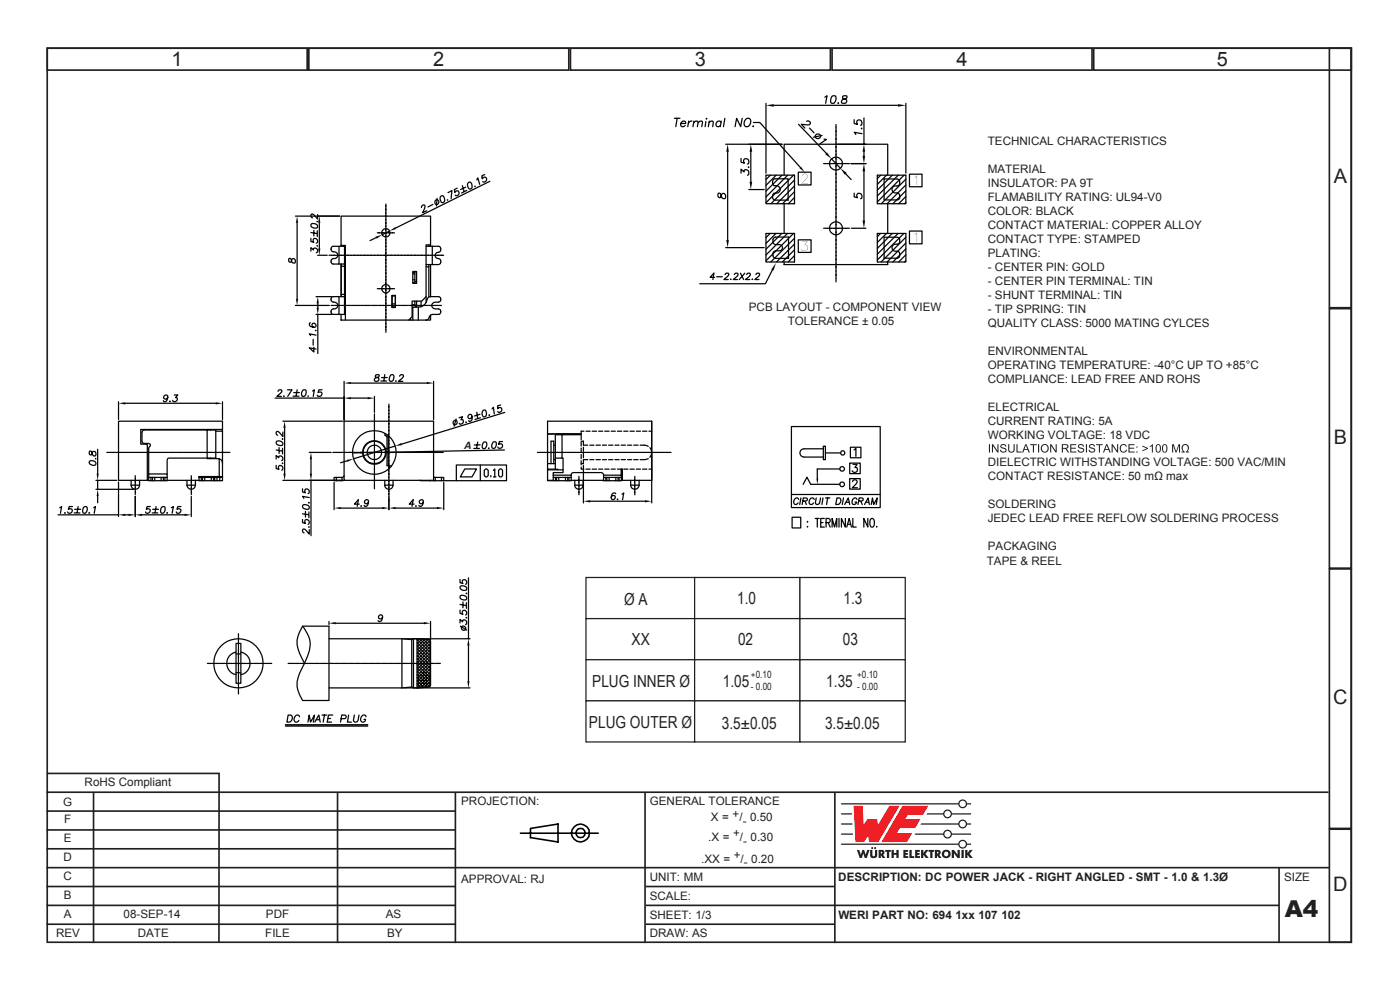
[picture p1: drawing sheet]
<svg xmlns="http://www.w3.org/2000/svg" width="297mm" height="210mm" viewBox="0 0 297 210" stroke-linecap="round" stroke-linejoin="round" font-family="sans-serif">
<defs><g id="words">
<text font-size="4.9" fill="#231f20" x="272.6" y="194.5">A4</text>
<g font-size="4.2" fill="#231f20">
<text x="36.4" y="14">1</text>
<text x="91.9" y="14">2</text>
<text x="147.4" y="14">3</text>
<text x="202.9" y="14">4</text>
<text x="258.2" y="14">5</text>
<text x="282.9" y="38.8">A</text>
<text x="282.9" y="94.1">B</text>
<text x="282.8" y="149.3">C</text>
<text x="282.8" y="189">D</text>
</g>
<g font-size="3.5" fill="#231f20">
<text x="132.4" y="128.4">Ø A</text>
<text x="156.4" y="128.2">1.0</text>
<text x="179" y="128.2">1.3</text>
<text x="134" y="136.9">XX</text>
<text x="156.6" y="136.9">02</text>
<text x="178.8" y="136.9">03</text>
<text x="125.7" y="145.6">PLUG INNER Ø</text>
<text x="153.3" y="145.7">1.05</text>
<text x="175.3" y="145.7">1.35</text>
<text x="124.9" y="154.5">PLUG OUTER Ø</text>
<text x="153.2" y="154.7">3.5±0.05</text>
<text x="175" y="154.7">3.5±0.05</text>
</g>
<g font-size="2.5" fill="#231f20">
<text x="209.6" y="30.8">TECHNICAL CHARACTERISTICS</text>
<text x="209.6" y="36.7">MATERIAL</text>
<text x="209.6" y="39.7">INSULATOR: PA 9T</text>
<text x="209.6" y="42.6">FLAMABILITY RATING: UL94-V0</text>
<text x="209.6" y="45.6">COLOR: BLACK</text>
<text x="209.6" y="48.6">CONTACT MATERIAL: COPPER ALLOY</text>
<text x="209.6" y="51.5">CONTACT TYPE: STAMPED</text>
<text x="209.6" y="54.5">PLATING:</text>
<text x="209.6" y="57.5">- CENTER PIN: GOLD</text>
<text x="158.9" y="66">PCB LAYOUT - COMPONENT VIEW</text>
<text x="209.6" y="60.4">- CENTER PIN TERMINAL: TIN</text>
<text x="209.6" y="63.4">- SHUNT TERMINAL: TIN</text>
<text x="167.1" y="68.9">TOLERANCE ± 0.05</text>
<text x="209.6" y="66.4">- TIP SPRING: TIN</text>
<text x="209.6" y="69.3">QUALITY CLASS: 5000 MATING CYLCES</text>
<text x="209.6" y="75.2">ENVIRONMENTAL</text>
<text x="209.6" y="78.2">OPERATING TEMPERATURE: -40°C UP TO +85°C</text>
<text x="209.6" y="81.2">COMPLIANCE: LEAD FREE AND ROHS</text>
<text x="209.6" y="87.1">ELECTRICAL</text>
<text x="98.5" y="95.3">A</text>
<text x="209.6" y="90.1">CURRENT RATING: 5A</text>
<text x="209.6" y="93">WORKING VOLTAGE: 18 VDC</text>
<text x="209.6" y="99">DIELECTRIC WITHSTANDING VOLTAGE: 500 VAC/MIN</text>
<text x="209.6" y="101.9">CONTACT RESISTANCE: 50 mΩ max</text>
<text x="209.5" y="107.8">SOLDERING</text>
<text x="209.5" y="110.8">JEDEC LEAD FREE REFLOW SOLDERING PROCESS</text>
<text x="209.3" y="119.9">TAPE &amp; REEL</text>
<text x="209.6" y="116.7">PACKAGING</text>
<text x="17.9" y="166.8">RoHS Compliant</text>
<text x="13.4" y="171">G</text>
<text x="97.8" y="170.8">PROJECTION:</text>
<text x="137.8" y="170.8">GENERAL TOLERANCE</text>
<text x="155.4" y="173.4">+</text>
<text x="13.5" y="178.7">E</text>
<text x="13.6" y="174.6">F</text>
<text x="150.2" y="178.4">.X =</text>
<text x="150.8" y="174.2">X =</text>
<text x="155.5" y="177.6">+</text>
<text x="156.9" y="174.2">/ 0.50</text>
<text x="157" y="178.4">/ 0.30</text>
<text x="157.6" y="175">-</text>
<text x="157.7" y="179.2">-</text>
<text x="13.5" y="182.7">D</text>
<text x="148.7" y="183">.XX =</text>
<text x="155.7" y="182.2">+</text>
<text x="157.1" y="183">/ 0.20</text>
<text x="157.8" y="183.8">-</text>
<text x="13.5" y="186.7">C</text>
<text x="13.5" y="190.8">B</text>
<text x="97.8" y="187.3">APPROVAL: RJ</text>
<text x="137.8" y="186.8">UNIT: MM</text>
<text x="137.8" y="190.9">SCALE:</text>
<text x="177.8" y="186.8">DESCRIPTION: DC POWER JACK - RIGHT ANGLED - SMT - 1.0 &amp; 1.3Ø</text>
<text x="272.4" y="186.8">SIZE</text>
<text x="13.5" y="194.8">A</text>
<text x="26.2" y="194.8">08-SEP-14</text>
<text x="56.4" y="194.8">PDF</text>
<text x="81.8" y="194.8">AS</text>
<text x="137.8" y="194.8">SHEET: 1/3</text>
<text x="177.8" y="194.8">WERI PART NO: 694</text>
<text x="202.7" y="194.8">1xx 107</text>
<text x="212.4" y="194.8">102</text>
<text x="11.9" y="198.8">REV</text>
<text x="29.2" y="198.8">DATE</text>
<text x="56.3" y="198.8">FILE</text>
<text x="82.1" y="198.8">BY</text>
<text x="137.8" y="198.8">DRAW: AS</text>
</g>
<g font-size="2.1" fill="#231f20">
<text x="159.3" y="143.9">+0.10</text>
<text x="181.8" y="143.9">+0.10</text>
<text x="159.3" y="146.4">- 0.00</text>
<text x="181.8" y="146.4">- 0.00</text>
</g>
</g></defs>
<!-- layer: Calque 1 -->
<g fill="none" stroke="#231f20" stroke-width=".35">
<path d="M10 10.2h276.7v189.7h-276.7zM10 10.2h55.2v4.7h-55.2zM65.5 10.2h55.2v4.7h-55.2zM121 10.2h55.2v4.7h-55.2zM176.5 10.2h55.2v4.7h-55.2zM232 10.2h54.7v4.7h-54.7zM282 10.2h4.7v55.1h-4.7zM282 65.5h4.7v55h-4.7zM282 120.7h4.7v55h-4.7zM9.8 168h272M9.8 172h86.7M9.8 176h86.7"/>
<path d="M9.9 164.1h36.7M19.8 168v32M46.5 164l-.1 36M71.6 168v32M96.6 168v32M136.8 168v32M177.1 168v32M282 175.9h4.7v24h-4.7zM9.8 192h86.7M9.8 196h86.7M9.8 180h86.7M9.8 184h272.2"/>
<path d="M9.8 188h86.7M137 192h134.3M137 196h40.1M137 188h40.1M271.3 184v16"/>
</g>
<g fill="none" stroke="#000" stroke-width=".34">
<path d="M110.4 176.7h16.5M112.5 175.7l5.9-.9v3.8l-5.9-.9z"/>
<circle cx="123.1" cy="176.7" r="1.88"/>
<circle cx="123.2" cy="176.7" r="1.02"/>
</g>
<g fill="#ee1d23">
<path d="M181.1 170.9h1.9l.2 4 .9-1.2h2l.2 1.3 2.4-4.1h2.1l-4.5 7.7h-1.9l-.2-1.3-.9 1.3h-1.8z"/>
<path d="M191.4 170.9h5.5l-1.1 1.9h-3.2l-.6 .9h3.3l-1.1 1.9h-3.3l-.6 1.1h3.2l-1.1 1.9h-5.4z"/>
</g>
<g fill="#231f20">
<path d="M181.8 180.3h.5l.3 1 .3-1h.4l.3 1 .4-1h.5l-.6 1.7h-.5l-.3-1-.3 1h-.4z"/>
<path d="M184.6 180.3h.5v1.2l.2 .1 .3-.1v-1.2h.5v1.1a.76 .76 0 0 1-.8 .6 .76 .76 0 0 1-.7-.6z"/>
<path d="M187.8 180.3h1.2v.4h-.4v1.3h-.5l.1-1.3h-.4z"/>
<path d="M189.1 180.3h.5v.6h.6v-.6h.5l-.1 1.7h-.4v-.7h-.6v.7h-.5z"/>
<path d="M191.6 180.3h1.1v.4h-.6v.2h.5v.4h-.5v.3h.6v.4h-1.1z"/>
<path d="M192.9 180.3h.5v1.3h.5v.4h-1z"/>
<path d="M194.1 180.3h1v.4h-.5v.2h.5v.4h-.5v.3h.6v.4h-1.1z"/>
<path d="M195.4 180.3h.5v.7l.5-.7h.6l-.7 .8 .7 .9h-.6l-.5-.7v.7h-.5z"/>
<path d="M197 180.3h1.2v.4h-.4v1.3h-.5v-1.3h-.3z"/>
<path d="M201.9 180.3h.5l.8 1-.1-1h.5v1.7h-.5l-.7-1.1v1.1h-.5z"/>
<path d="M204 180.3h.5v1.7h-.5z"/>
<path d="M204.7 180.3h.5v.7l.5-.7h.6l-.6 .8 .7 .9h-.6l-.6-.7v.7h-.5z"/>
<circle cx="185" cy="179.9" r=".22"/>
<circle cx="185.7" cy="179.9" r=".22"/>
</g>
<g fill="#231f20">
<path d="M186.9 180.7v.3h.2v-.2zM186.4 180.3h.5a.55 .55 0 0 1 .7 .3 .55 .55 0 0 1-.3 .7l.5 .7h-.5l-.4-.6v.6h-.5z" fill-rule="evenodd"/>
<path d="M198.8 180.7v.3h.2l.1-.2zM198.3 180.3h.6a.55 .55 0 0 1 .6 .3 .55 .55 0 0 1-.2 .7l.4 .7h-.5l-.4-.6v.6h-.5z" fill-rule="evenodd"/>
<path d="M200.3 181.2a.5 .5 0 0 0 1 0 .5 .5 0 0 0-1 0zM199.8 181.1a.95 .95 0 0 1 1.9 0 .95 .95 0 0 1-1.9 0z" fill-rule="evenodd"/>
</g>
<path d="M178.4 176.9h2.6M178.4 174.8h2.4M178.4 172.6h2.3" fill="none" stroke="#231f20" stroke-width=".27"/>
<g fill="#231f20">
<path d="M178.4 170.4h24.9a.94 .94 0 0 1 .9-.8 .94 .94 0 0 1 1 .8h.8v.2h-.8a.94 .94 0 0 1-1 .9 .94 .94 0 0 1-.9-.9h-24.9zM203.5 170.5a.7 .7 0 0 1 1.4 0 .7 .7 0 0 1-1.4 0z" fill-rule="evenodd"/>
<path d="M196.7 172.5h3.4a.94 .94 0 0 1 .9-.8 .94 .94 0 0 1 1 .8h4v.3h-4a.94 .94 0 0 1-1 .8 .94 .94 0 0 1-.9-.8h-3.6zM200.3 172.6a.7 .7 0 0 1 1.4 0 .7 .7 0 0 1-1.4 0z" fill-rule="evenodd"/>
<path d="M195.4 174.7h7.9a.94 .94 0 0 1 .9-.9 .94 .94 0 0 1 1 .9h.8v.2h-.8a.94 .94 0 0 1-1 .8 .94 .94 0 0 1-.9-.8h-8zM203.5 174.8a.7 .7 0 0 1 1.4 0 .7 .7 0 0 1-1.4 0z" fill-rule="evenodd"/>
<path d="M194.2 176.8h5.9a.94 .94 0 0 1 .9-.8 .94 .94 0 0 1 1 .8h4v.3h-4a.94 .94 0 0 1-1 .8 .94 .94 0 0 1-.9-.8h-6.1zM200.3 176.9a.7 .7 0 0 1 1.4 0 .7 .7 0 0 1-1.4 0z" fill-rule="evenodd"/>
<path d="M178.4 178.9h24.9a.94 .94 0 0 1 .9-.8 .94 .94 0 0 1 1 .8h.8v.3h-.8a.94 .94 0 0 1-1 .8 .94 .94 0 0 1-.9-.8h-24.9zM203.5 179.1a.7 .7 0 0 1 1.4 0 .7 .7 0 0 1-1.4 0z" fill-rule="evenodd"/>
</g>
<g fill="none" stroke="#050504" stroke-width=".26">
<path d="M158.9 30.6h7M159.3 32.2v6.4M162.5 37.2h6v6h-6zM163.4 37.2l-.9 .9M164.1 38l3.1-.1v4.6h-2.8a.76 .76 0 0 1-.5-1 .76 .76 0 0 1 .9-.5 .81 .81 0 0 0 .7-1 .81 .81 0 0 0-1.1-.6 .81 .81 0 0 1-.3-1.4zM164.7 37.2l-2.2 2.1M165.9 37.2l-3.4 3.3M166.3 37.2v-6.6h22v6.6M167.1 37.2l-4.6 4.6M168.3 37.2l-5.8 5.8M168.6 38.2l-5 5M168.6 39.4l-3.8 3.8"/>
<path d="M177.4 26.4v.5M177.4 27v.1M177.4 27.2v.5M177.4 27.8v.1M177.4 28v.5M177.4 28.7h.1M177.4 28.9v.5M177.4 29.5v.1M177.4 29.7v.5M177.4 30.3v.1M177.4 30.5v.5M177.4 31.1v.1"/>
<path d="M177.4 31.3v.5M177.4 32h.1M177.4 32.1v.6M177.4 32.8h.1M177.4 33v.5M177.4 33.6v.1M177.4 33.8v.5M177.4 34.4v.1M177.4 34.6v.5M177.4 35.2v.1M177.4 35.4v.5M177.4 36.1h.1"/>
<path d="M177.4 36.3v.5M177.4 36.9v.1M177.4 37.1v.5M177.4 37.7v.1M177.4 37.9v.5M177.4 38.5v.1M177.4 38.7v.5M177.4 39.4h.1M177.4 39.6v.5M186.1 37.2h6.1v6h-6.1zM186.8 37.2l-.7 .7M187.6 38h2.7a.76 .76 0 0 1 .6 .9 .76 .76 0 0 1-.9 .5 .78 .78 0 0 0-.8 1 .78 .78 0 0 0 1.1 .5l.3 .1a.81 .81 0 0 1-.3 1.4h-2.7z"/>
<path d="M188.1 37.2l-2 1.9M189.3 37.2l-3.2 3.1M190.6 37.2l-4.5 4.4M191.8 37.2l-5.7 5.6M192.2 38l-5.2 5.2M192.2 39.2l-4 4M158.9 40.2h3.2M162.5 49.5h6v6.1h-6zM163.4 49.5l-.9 .9M164.1 50.6l.4-.3h2.8v4.5l-3-.1a.88 .88 0 0 1 .2-1.5h.9a.66 .66 0 0 0 .6-.7 .66 .66 0 0 0-.6-.6l-1.1-.1a.99 .99 0 0 1-.2-1.2zM164.6 49.5l-2.1 2.1M165.8 49.5l-3.3 3.4"/>
<path d="M166.3 55.6v.5h22v-.5M166.3 43.2v6.3M167.1 49.5l-4.6 4.6M168.3 49.5l-5.8 5.8M168.6 40.7l-2.6 2.5M168.6 41.9l-1.4 1.3M168.6 43.1l-.1 .1M168.6 50.5l-5.1 5.1M168.6 51.8l-3.9 3.8M168.6 53l-2.6 2.6M168.6 54.2l-1.4 1.4M168.6 55.4l-.1 .2"/>
<path d="M177.4 40.2v.1M177.4 40.4v.5M177.4 41v.1M177.4 41.2v.5M177.4 41.8v.1M177.4 42v.5M177.4 42.7h.1M177.4 42.8v.6M177.4 43.5v.1M177.4 43.7v.5M177.4 44.3v.1M177.4 44.5v.5"/>
<path d="M177.4 45.1v.1M177.4 45.3v.5M177.4 45.9v.1M177.4 46.1v.5M177.4 46.8v.1M177.4 47v.5M177.4 47.6v.1M177.4 47.8v.5M177.4 48.4v.1M177.4 48.6v.5M177.4 49.2v.2M177.4 49.4v.5"/>
<path d="M177.4 50.1v.1M177.4 50.3v.5M177.4 50.9v.1M177.4 51.1v.5M177.4 51.7v.1M177.4 51.9v.5M177.4 52.5v.1M177.4 52.7v.5M177.4 53.4v.1M177.4 53.5v.6M177.4 54.2v.1M177.4 54.4v.5"/>
<path d="M177.4 55v.1M177.4 55.2v.5M177.4 55.8v.1M177.4 56v.5M177.4 56.6v.2M177.4 56.8v.6M177.4 57.5v.1M177.4 57.7v.5M177.4 58.3v.1M177.4 58.5v.5M177.4 59.1v.1M177.4 59.3v.5"/>
<path d="M186.1 49.5h6.1v6.1h-6.1zM186.8 49.5l-.7 .7M187.6 50.3h2.7a.76 .76 0 0 1 .6 .9 .76 .76 0 0 1-.9 .6 .78 .78 0 0 0-.8 1 .78 .78 0 0 0 1.1 .5l.3 .1a.81 .81 0 0 1-.3 1.4h-2.7zM188.1 49.5l-2 1.9M188.3 43.2v6.3M189.3 49.5l-3.2 3.2M190.5 49.5l-4.4 4.4M191.7 49.5l-5.6 5.7M192.2 40.5l-2.8 2.7M192.2 41.7l-1.6 1.5M192.2 42.9l-.3 .3M192.2 50.3l-5.3 5.3"/>
<path d="M192.2 51.6l-4 4M192.2 52.8l-2.8 2.8M192.2 54.1l-1.6 1.5M192.2 55.3l-.3 .3"/>
</g>
<g fill="#050504">
<path d="M159.3 30.6l.3 1.6h-.6z"/>
<path d="M159 38.6h.6l-.3 1.6z"/>
</g>
<path d="M153.9 30.6h12M154.4 32.2v18.7M157.2 36.7v-.8l.6 .6v-.3a.6 .6 0 0 1 1 .1 .6 .6 0 0 1-.2 .9M157.2 33.6v.8l.7 .2a.59 .59 0 0 1 0-.8 .59 .59 0 0 1 .7-.1 .59 .59 0 0 1 .3 .7l-.1 .3-.2 .1M158.8 35.4v.2zM153.9 52.5h8.2" fill="none" stroke="#050504" stroke-width=".26"/>
<g fill="#050504">
<path d="M154.4 30.6l.2 1.6h-.5z"/>
<path d="M154.1 50.9h.5l-.2 1.6z"/>
</g>
<g fill="none" stroke="#050504" stroke-width=".26">
<path d="M177.7 30.6h6M180.5 34.7h3.2M183.3 25v5.6M183.3 32.2v.9M152.4 41a.63 .63 0 0 0 .3 .9l.3-.5a.47 .47 0 0 1 .5-.4 .47 .47 0 0 1 .4 .5v.6l-.3 .1a1.06 1.06 0 0 1-.8-1.1z"/>
<circle cx="177.3" cy="34.7" r="1.37"/>
<circle cx="177.3" cy="48.4" r="1.37"/>
</g>
<g fill="#050504">
<path d="M183 33.1h.5l-.2 1.6z"/>
<path d="M183.3 30.6l.2 1.6h-.5z"/>
</g>
<path d="M180.5 34.7h3.2M181.2 25.4v.8l.7 .2a.59 .59 0 0 1 0-.8 .59 .59 0 0 1 .7-.1 .59 .59 0 0 1 .3 .7l-.3 .4M182.8 27.2v.1zM182.9 28.4l-1.7-.3 .3 .4M183.3 36.4v10.4M180.6 48.4h3.1" fill="none" stroke="#050504" stroke-width=".26"/>
<g fill="#050504">
<path d="M183.3 34.7l.2 1.7h-.5z"/>
<path d="M183 46.8h.5l-.2 1.6z"/>
</g>
<g fill="none" stroke="#050504" stroke-width=".26">
<path d="M169.4 26.4l5.9 6.1M171.1 25.7h.6l.2 .4-.1 .3-.3 .1-1.5-.1 .8 .8M171.7 27.2l1 1M174.4 28.7l-1.8 .4M174.8 29.5l.5 .1-1.4 .9M176.4 33.7l1.9 2M179.4 36.9l1.2 1.2M181.2 41v.8l.7 .1h-.1a.62 .62 0 0 1 .2-.9h.4a.63 .63 0 0 1 .5 .5 .63 .63 0 0 1-.3 .7"/>
<circle cx="173.5" cy="28.9" r=".54"/>
</g>
<g fill="#050504">
<path d="M178.3 35.7l1.3 1-.4 .4z"/>
<path d="M175.1 32.7l.4-.4 .9 1.4z"/>
<path d="M164.6 55.8l-.5 1.6-.5-.3z"/>
</g>
<g fill="none" stroke="#050504" stroke-width=".26">
<path d="M143.1 25.1h1.2M143.7 25.1l-.3 1.8M144.4 26.2h1l.1-.2a.57 .57 0 0 0-1 0 .57 .57 0 0 0 .5 .9l.4-.3M146.1 25.7l-.2 1.2M146.8 25.7a.71 .71 0 0 0-.8 .5M147.2 26l.4-.3 .5 .1-.2 1.1M147.2 25.7l-.2 1.2M148.1 26l.5-.3 .4 .1-.1 1.1M149.8 25.8l-.2 1.1M149.8 25.2h.2zM150.4 26l.5-.3 .4 .1-.1 1.1M150.5 25.7l-.2 1.2"/>
<path d="M153 25.9a.58 .58 0 0 0-1 .1 .58 .58 0 0 0 .5 .9l.3-.3M153 25.7l-.2 1.2M153.8 25.1l-.3 1.8M157.5 25.1l-.4 1.8-.8-1.8-.4 1.8M158.3 25.2l.3-.1a.82 .82 0 0 1 .7 .6 .82 .82 0 0 1-.4 .9 .62 .62 0 0 1-1 0v-.8zM159.8 26.7l-.1 .2zM174.7 34.7h.5M175.4 34.7h.1M175.5 34.7h.6M176.2 34.7h.1M176.4 34.7h.5M177 34.7h.1"/>
<path d="M177.2 34.7h.5M177.8 34.7h.1M178 34.7h.5M178.6 34.7h.2M178.8 34.7h.5M179.5 34.7h.1M179.7 34.7h.5M151.6 58.8h-1l.8-.9-.2 1.4M152 58.7h1.2M153.8 58.2a.43 .43 0 0 1 .4-.3 .43 .43 0 0 1 .4 .3l-.3 .5-.7 .6h.9M155 59.3h.1zM155.8 58.2a.41 .41 0 0 1 .4-.3 .41 .41 0 0 1 .4 .4l-1 1h.8"/>
<path d="M157.1 57.9l.7 1.4M158 57.9l-1.2 1.4M158.4 58.2a.41 .41 0 0 1 .4-.3 .41 .41 0 0 1 .4 .4l-1.1 1h1M159.5 59.3h.2zM160.4 58.2l.1-.2 .4-.1 .2 .4-1 1h.9M163.9 57.3l-1.5 2.9h-14M174.7 48.4h.5M175.4 48.4h.1M175.5 48.4h.6M176.2 48.4h.1M176.4 48.4h.5M177 48.4h.1"/>
<path d="M177.2 48.4h.5M177.8 48.4h.1M178 48.4h.5M178.6 48.4h.2M178.8 48.4h.5M179.5 48.4h.1M179.7 48.4h.5"/>
</g>
<path d="M169.6 35.7l.3-.3 .8 1.1z" fill="#050504"/>
<path d="M159.8 26h1.4l8.6 9.5" fill="none" stroke="#050504" stroke-width=".26"/>
<g fill="#050504">
<path d="M170.2 37.1l.3-.2h.4a.63 .63 0 0 0-.7 .5z" fill-rule="evenodd"/>
<path d="M170.9 36.9l.4 .2a.66 .66 0 0 1-.3 .9l-.9 .9h1.3h-1.4l1-1a.57 .57 0 0 0 .2-.8z" fill-rule="evenodd"/>
<path d="M170 52.8l.5 .4-.3-.1z" fill-rule="evenodd"/>
<path d="M170.2 51.2h1.1l-.5 .7a.64 .64 0 0 1 .6 .8 .64 .64 0 0 1-.9 .5 .62 .62 0 0 0 .8-.5 .62 .62 0 0 0-.6-.7l.5-.8z" fill-rule="evenodd"/>
<path d="M194 49.7l.5-.3z" fill-rule="evenodd"/>
</g>
<path d="M194.5 49.4v2" fill="none" stroke="#050504" stroke-width=".21"/>
<path d="M194 37.6l.5-.4z" fill-rule="evenodd" fill="#050504"/>
<path d="M194.5 37.2v2.1" fill="none" stroke="#050504" stroke-width=".21"/>
<path d="M162.5 21.9v14.8M164.1 22.3h26.4M192.2 21.9v14.8" fill="none" stroke="#050504" stroke-width=".26"/>
<g fill="#050504">
<path d="M162.5 22.3l1.6-.2v.5z"/>
<path d="M190.5 22.1l1.7 .2-1.7 .3z"/>
</g>
<g fill="none" stroke="#050504" stroke-width=".26">
<path d="M169.4 36.5h2.7v2.7h-2.7zM175 20.6l.5-.3-.3 1.6M176.6 20.4a.55 .55 0 0 1 .8 .2v.4a.87 .87 0 0 1-.8 .9h-.3l-.1-.3v-.4zM177.7 21.9h.2zM178.9 20.4l-.1 .5 .4 .1a.47 .47 0 0 1 .4 .5 .47 .47 0 0 1-.5 .4h-.5l-.1-.3a.97 .97 0 0 1 1.1-.7l.1-.4a.59 .59 0 0 0-.8-.1zM192.9 36.9h2.7v2.7h-2.7zM169.4 50.9h2.7v2.6h-2.7zM192.9 49h2.7v2.7h-2.7zM167.9 90.5h18.8v17.2h-18.8zM167.9 104.9h18.8M168 109.7h1.9v2.3h-1.9zM169.4 106a.51 .51 0 0 0-.6-.4 .51 .51 0 0 0-.4 .6v.3a.49 .49 0 0 0 .4 .5 .49 .49 0 0 0 .5-.3"/>
<path d="M169.9 105.6l-.2 1.4M170.3 106.3l.9-.1 .1-.4-.9-.2-.2 1.4M170.7 106.3l.4 .7M171.3 110.6v.2zM171.3 111.7v.1zM172.7 106a.53 .53 0 0 0-.6-.4 .53 .53 0 0 0-.4 .6l-.1 .3a.49 .49 0 0 0 .4 .5 .49 .49 0 0 0 .6-.3M172.9 110h.9M173.2 105.6l-.2 1 .3 .4 .5-.2 .3-1.2M173.4 110v1.8M174.1 110.9h.5M174.6 105.6l-.2 1.4M174.9 110h-.8v1.8h.8"/>
<path d="M175.1 105.6h1M175.2 110.9l.8-.1 .1-.3v-.3l-.3-.2h-.6v1.8M175.6 105.6l-.2 1.4M175.7 110.9l.4 .9M176.5 111.8v-1.8l.5 1.8 .5-1.8v1.8M177.6 105.6h.4a.75 .75 0 0 1 .4 .8 .75 .75 0 0 1-.6 .6h-.5zM178 110v1.8M178.9 105.6l-.2 1.4M179.2 107l.8-1.4 .3 1.4M179.3 110v1.8l-.8-1.8v1.8M179.5 106.5h.6M179.6 111.8l.5-1.8 .5 1.8"/>
<path d="M179.8 111.2h.6M180.9 110v1.8h.7M181.8 106a.51 .51 0 0 0-.6-.4 .51 .51 0 0 0-.4 .6l-.1 .3a.5 .5 0 0 0 .5 .6 .5 .5 0 0 0 .5-.6h-.3M182.2 106.3l.8-.1 .1-.3-.2-.3h-.6l-.3 1.4M182.6 106.3l.3 .7M183.4 107l.8-1.4 .2 1.4M183.7 106.5h.6M184.1 110v1.8l-.8-1.8v1.8M184.8 110.1l.1-.1a1 1 0 0 1 .5 1.5 .47 .47 0 0 1-.7 .3 .47 .47 0 0 1-.2-.7l.1-.7zM184.8 107l.3-1.4 .2 1.4 .8-1.4-.2 1.4M185.9 111.7h.1z"/>
<circle cx="178.7" cy="99.5" r=".5"/>
</g>
<path d="M173.2 101.5h.4l-.2 1.2z" fill="#050504"/>
<g fill="none" stroke="#050504" stroke-width=".26">
<path d="M123.8 98.7v8M138.3 96.3v10.4M174.7 95.2h-4.1a.88 .88 0 0 0-.9 .9 .88 .88 0 0 0 .9 .9h4.1M174.7 94.7h.4v2.8h-.4zM175.1 96.1h3.2M178.2 99.5h-4.8v2M180.3 98.2h2.2v2.3h-2.2zM180.4 94.9h2.2v2.2h-2.2zM181 98.5h.8l-.4 .6a.57 .57 0 0 1 .4 1 .57 .57 0 0 1-1-.2M181.2 95.4l.4-.3v1.7M125.2 106.3h11.6M170.4 102.7l.8-1.5 .8 1.5h6.2"/>
<path d="M180.3 101.5h2.2v2.3h-2.2zM180.9 102.2l.3-.4 .5 .1 .1 .2-.2 .6-.8 .8h1.1"/>
<circle cx="178.8" cy="96.1" r=".46"/>
<circle cx="178.7" cy="102.7" r=".51"/>
</g>
<g fill="#050504">
<path d="M123.8 106.3l1.4-.2v.5z"/>
<path d="M136.8 106.1l1.5 .2-1.5 .3z"/>
</g>
<g fill="none" stroke="#050504" stroke-width=".26">
<path d="M73.6 97.8l-1.3 .4M83.9 94.6l-8.9 2.7M96.8 88.9l-.5 1.5M97.4 88.6l.7-.2-.3 .7a.47 .47 0 0 1 .6 .4 .47 .47 0 0 1-.6 .5l-.4-.2M98.9 89.5v.1zM100.1 88.2a.43 .43 0 0 1-.3 .6 .43 .43 0 0 1-.5-.4l.1-.3 .5-.2a.8 .8 0 0 1 .3 .9 .8 .8 0 0 1-.7 .6l-.1-.2M101.2 87.4l.1 1.3M101.8 87.9l-1.2 .3M101.9 88.6l-1.1 .4M102.4 87.2l.3-.2a.76 .76 0 0 1 .5 .8 .76 .76 0 0 1-.6 .6l-.3-.7zM103.7 88.1l.2-.1zM104.4 86.7l.3-.3 .2 1.4"/>
<path d="M106.2 85.9l-.6 .2v.6a.49 .49 0 0 1 .8-.1 .49 .49 0 0 1-.3 .8h-.4l-.1-.1M107.1 87.5l-21.9 6.7M130.6 104.7v-.1a.74 .74 0 0 0-.9 .5 .74 .74 0 0 0 .3 .9 .45 .45 0 0 0 .5-.5 .45 .45 0 0 0-.6-.4l-.2 .4M131 105.8v.2zM132 104.8l.3-.2-.2 1.4"/>
<circle cx="96.5" cy="89.6" r=".46"/>
</g>
<g fill="#050504">
<path d="M73.6 97.5l1.4-.2-1.3 .7z"/>
<path d="M83.9 94.6l1.2-.6 .2 .4z"/>
</g>
<path d="M25.1 85.2v3.8M26.6 85.5h19.2M47.2 85.2v3.8M73 84.6v4.7" fill="none" stroke="#050504" stroke-width=".26"/>
<g fill="#050504">
<path d="M25.1 85.5l1.5-.2v.5z"/>
<path d="M45.8 85.3l1.4 .2-1.4 .3z"/>
</g>
<path d="M35.6 84.3l-.5 .4a.45 .45 0 0 1-.3-.7 .45 .45 0 0 1 .8 0v.3a.83 .83 0 0 1-.7 .9l-.2-.2M36 85.1h.1zM37 83.8h.7l-.5 .5h.2a.5 .5 0 0 1 0 .8 .5 .5 0 0 1-.8-.2M28.7 105.3v4.3M30.1 109.2h9.1M40.6 105.3v4.3" fill="none" stroke="#050504" stroke-width=".26"/>
<g fill="#050504">
<path d="M28.7 109.2l1.4-.2v.5z"/>
<path d="M39.2 109l1.4 .2-1.4 .3z"/>
</g>
<path d="M12.3 109.2h12.8M25.1 102.3v7.3M26.6 109.2h.7M28.7 105.3v4.3M31.9 107.5h-.7l-.2 .5a.51 .51 0 0 1 .9 .2 .51 .51 0 0 1-.5 .7l-.4-.1-.1-.2M32.3 108.8h1.2M32.4 108h1.2M33.1 107.5l-.2 1.2M34.2 107.7l.2-.2a.4 .4 0 0 1 .6 .2l-.1 .9-.5 .3a.73 .73 0 0 1-.2-1.2zM35.4 108.8h.1zM36.4 107.7l.4-.2-.3 1.4M38.4 107.5h-.7l-.2 .5a.51 .51 0 0 1 .9 .2 .51 .51 0 0 1-.5 .7l-.4-.1-.1-.2" fill="none" stroke="#050504" stroke-width=".26"/>
<g fill="#050504">
<path d="M27.3 109l1.4 .2-1.4 .3z"/>
<path d="M25.1 109.2l1.5-.2v.5z"/>
</g>
<g fill="none" stroke="#050504" stroke-width=".26">
<path d="M20.7 95.3v5.2M12.7 107.7l.4-.2-.3 1.4M13.7 108.8h.1zM15.4 107.5h-.7l-.2 .5a.49 .49 0 0 1 .7 .1 .49 .49 0 0 1-.2 .8 .49 .49 0 0 1-.6-.3M15.7 108.8h1.3M15.9 108h1.2M16.6 107.5l-.2 1.2M17.7 107.7l.2-.2a.4 .4 0 0 1 .6 .2l-.2 .9a.47 .47 0 0 1-.7 .2l-.1-.5zM18.9 108.8h.1zM19.9 107.7l.3-.2-.2 1.4M20.4 103.8h8M20.4 101.9h4.4"/>
<path d="M20.7 101.9v1.9M20.7 105.2v1.4"/>
</g>
<g fill="#050504">
<path d="M20.7 103.8l.2 1.4h-.4z"/>
<path d="M20.5 100.5h.4l-.2 1.4z"/>
</g>
<g fill="none" stroke="#050504" stroke-width=".26">
<path d="M19 97.8a.78 .78 0 0 1 .9-.1 .78 .78 0 0 1 .4 .9 .8 .8 0 0 1-.9 .1 .8 .8 0 0 1-.4-.9zM19 95.7a.51 .51 0 0 0 .3 .8l.5-.7a.51 .51 0 0 1 .6 .3 .51 .51 0 0 1-.3 .6l-.5-.3-.2-.6zM20.3 97.2v.2zM22.7 96h.2M23.1 96h.1M23.2 96h.5M23.8 96h.1M23.9 96h.5M24.5 96h.1M24.6 96h.5M25.2 96h.1M25.4 96h.4"/>
<path d="M25.9 96h.1M26.1 96h.4M26.6 96h.1M26.8 96h.4M27.3 96h.1M27.5 96h.4M28 96h.1M28.2 96h.5M28.7 96h.1M28.9 96h.5M29.5 96h.1M29.6 96h.5"/>
<path d="M30.2 96h.1M30.3 96h.5M30.9 96h.1M31.1 96h.4M31.6 96h.1M31.8 96h.4M32.3 96h.1M32.5 96h.4M33 96h.1M33.2 96h.4M33.7 96h.1M33.9 96h.5"/>
<path d="M34.4 96h.1M34.6 96h.5M35.1 96h.1M35.3 96h.5M35.9 96h.1M36 96h.5M36.6 96h.1M36.7 96h.5M37.3 96h.1M37.5 96h.4M38 96h.1M38.2 96h.4"/>
<path d="M38.7 96h.1M38.9 96h.4M39.4 96h.1M39.6 96h.4M40.1 96h.1M40.3 96h.5M40.8 96h.1M41 96h.5M41.6 96h.1M41.7 96h.5M42.3 96h.1M42.4 96h.5"/>
<path d="M43 96h.1M43.1 96h.5M43.7 96h.1M43.9 96h.4M44.4 96h.1M44.6 96h.4M45.1 96h.1M45.3 96h.4M45.8 96h.1M46 96h.4M46.5 96h.1M46.7 96h.5"/>
<path d="M47.2 96h.1M47.4 96h.5M48 96h.1M48.2 96h.4M48.7 96h.1M58.4 84.4h14.6M73 84.1v4.9M74.4 84.4h3.6M79.4 84.1v3.4M28.7 100.9v.4M28.7 101.5h.1M28.7 101.6v.5"/>
<path d="M28.7 102.1v.2M28.7 102.3v.5M28.7 102.9v.1M28.7 103.1v.4M28.7 103.6v.1M28.7 103.8v.4M28.7 104.3v.1M28.7 104.5v.4M40.6 100.9v.4M40.6 101.5h.1M40.6 101.6v.5M40.6 102.1v.2"/>
<path d="M40.6 102.3v.5M40.6 102.9v.1M40.6 103.1v.4M40.6 103.6v.1M40.6 103.8v.4M40.6 104.3v.1M40.6 104.5v.4"/>
</g>
<g fill="#050504">
<path d="M78 84.2l1.4 .2-1.4 .3z"/>
<path d="M73 84.4l1.4-.2v.5z"/>
</g>
<g fill="none" stroke="#050504" stroke-width=".26">
<path d="M59 83a.42 .42 0 0 1 .4-.3 .42 .42 0 0 1 .4 .2l-.3 .5-.8 .7h1M60.2 84h.1zM61 82.7h1l-1 1.4M62.2 84h1.2M62.3 83.3h1.2M63 82.7l-.2 1.2M64.3 82.7h.4a.8 .8 0 0 1 .2 .8 .8 .8 0 0 1-.6 .6l-.2-.1-.1-.5zM65.3 84h.1zM66.3 82.9l.4-.2-.3 1.4M68.3 82.7h-.6l-.2 .6a.52 .52 0 0 1 .7-.1 .52 .52 0 0 1 .1 .7 .52 .52 0 0 1-.7 .2l-.3-.3M73 80.9v8.1M74.4 81.3h16.2"/>
<path d="M92 80.9v8.1"/>
</g>
<g fill="#050504">
<path d="M90.6 81l1.4 .3-1.4 .2z"/>
<path d="M73 81.3l1.4-.3v.5z"/>
</g>
<path d="M79.7 79.5v.4l.5 .3 .2 .2a.48 .48 0 0 1-.5 .5 .48 .48 0 0 1-.5-.5l.3-.2 .6-.3 .2-.2-.3-.2zM81.6 79.5l-.2 1.2M82.9 79.5a.42 .42 0 0 1 .7 .3v.3a.69 .69 0 0 1-.7 .8l-.3-.3v-.3zM84.8 79.8a.44 .44 0 0 1 .4-.3 .44 .44 0 0 1 .4 .3l-.3 .4-.8 .7h1M65.6 96h4.7M66 97.4v3.1M80.8 80.8h1.2M80.9 80.1h1.2M83.9 80.8h.1zM65.6 101.9h7.1M66 101.9v11.7" fill="none" stroke="#050504" stroke-width=".26"/>
<g fill="#050504">
<path d="M66 96l.2 1.4h-.5z"/>
<path d="M65.7 100.5h.5l-.2 1.4z"/>
</g>
<g fill="none" stroke="#050504" stroke-width=".26">
<path d="M60 89.3h12.7M60.4 90.8v9.7M60 101.9h12.7M64.2 110.2v.7l.6 .1a.49 .49 0 0 1 .1-.8 .49 .49 0 0 1 .7 .5l-.1 .4-.1 .1M64.2 103.7v.7l.6 .1-.1-.5a.51 .51 0 0 1 .8-.1 .51 .51 0 0 1-.1 .8M64.2 109l1.2 .2M64.3 107.2a.78 .78 0 0 1 .9-.1 .78 .78 0 0 1 .3 .8 .79 .79 0 0 1-.9 .1 .79 .79 0 0 1-.3-.8zM64.8 108.5v1.2M65.5 111.8h.1zM65.5 106.6h.1zM65.5 108.6v1.2M65.6 112.4v.9l-.9-1-.3-.1a.45 .45 0 0 0-.2 .5 .45 .45 0 0 0 .3 .3"/>
<path d="M65.6 105.5l-1.4-.2 .2 .4"/>
</g>
<g fill="#050504">
<path d="M60.1 100.5h.5l-.2 1.4z"/>
<path d="M60.4 89.3l.2 1.5h-.5z"/>
</g>
<path d="M58.6 98.7v.7l.6 .2-.1-.5a.51 .51 0 0 1 .8-.2 .51 .51 0 0 1-.1 .8M58.6 97.4v-.8l.5 .5v-.2a.5 .5 0 0 1 .8 0 .5 .5 0 0 1-.1 .8M58.6 95.5l1.2 .2M58.7 93.6a.79 .79 0 0 1 .9-.1 .79 .79 0 0 1 .3 .9 .78 .78 0 0 1-.9 .1 .78 .78 0 0 1-.3-.9zM59.2 94.9v1.3M59.9 98.2v.1zM59.9 93v.2zM59.9 95.1v1.2M60 91.6v1l-.9-1-.3-.1-.2 .2v.3l.3 .3M82.5 105.9v2.2M83.9 107.8h8.8M94.1 102.3v5.8" fill="none" stroke="#050504" stroke-width=".26"/>
<g fill="#050504">
<path d="M82.5 107.8l1.4-.3v.5z"/>
<path d="M92.7 107.5l1.4 .3-1.4 .2z"/>
</g>
<path d="M70.9 102.3v5.8M72.3 107.8h8.8M82.5 105.9v2.2M87.8 106.9h-1l.9-.9-.3 1.4M88.2 107.3h.1zM89.8 106.5a.45 .45 0 0 1-.5 .4 .45 .45 0 0 1-.4-.6 .45 .45 0 0 1 .6-.3l.2 .1a.79 .79 0 0 1 .1 .9 .79 .79 0 0 1-.9 .3v-.1" fill="none" stroke="#050504" stroke-width=".26"/>
<g fill="#050504">
<path d="M81.1 107.5l1.4 .3-1.4 .2z"/>
<path d="M70.9 107.8l1.4-.3v.5z"/>
</g>
<g fill="none" stroke="#050504" stroke-width=".26">
<path d="M43.9 97.2h-8.2l-.2 .4v2.9M43.9 91.2h1.9v6h-1.9v-6l-13.5 .1-.3 .4 .1 2.1 .4 .3h.9a.41 .41 0 0 1 .4 .3 .41 .41 0 0 1-.3 .5l-.1 6.4M44 91.1v.1M44 97.2v.1h2.5M44.5 91.1v.1M44.5 97.2v.1M44.7 91.1v.1M44.7 97.2v.1M46.5 97.3v3.8h.7M46.5 97.3l.6 .5 .1 .4M47.2 91.1v-1.8h-22.1v12.6h6.4M47.2 91.1h-17.3v3.1h1.1l.3 .2v7.5"/>
<path d="M47.2 91.5v9.8M47.2 91.1v.4h-1.4M70.6 96h.6M71.2 96h.2M71.4 96h.5M72 96h.1M72.2 96h.4M72.7 96h.1M72.9 96h.4M73.4 96h.1M73.6 96h.4M74.1 96h.1"/>
<path d="M74.3 96h.4M74.8 96h.1M75 96h.4M75.5 96h.1M75.7 96h.4M76.3 96h.1M76.4 96h.5M76.9 96h.1M77.1 96h.5M77.6 96h.2M77.8 96h.5M78.4 96h.1"/>
<path d="M78.6 96h.4M79.1 96h.1M79.3 96h.4M79.4 87.8v.3M79.4 88.2v.1M79.4 88.4v.5M79.4 88.9v.2M79.4 89.1v.5M79.4 89.7h.1M79.4 89.8v.5M79.4 90.4h.1M79.4 90.6v.4"/>
<path d="M79.4 91.1v.1M79.4 91.2v.5M79.4 91.8v.1M79.4 92v.4M79.4 92.5v.1M79.4 92.7v.4M79.4 93.2v.1M79.4 93.4v.4M79.4 93.9v.1M79.4 94.1v.4M79.4 94.6v.1M79.4 94.8v.5"/>
<path d="M79.4 95.3v.2M79.4 95.5v.5M79.4 96.1h.1M79.4 96.3v.4M79.4 96.8v.1M79.4 97v.4M79.4 97.5v.1M79.4 97.6v.5M79.4 98.2v.1M79.4 98.4v.4M79.4 98.9v.1M79.4 99.1v.5"/>
<path d="M79.4 99.6v.1M79.4 99.8v.4M79.8 96h.1M80 96h.4M80.5 96h.1M80.7 96h.4M81.2 96h.1M81.4 96h.4M81.7 91.9v.4l.4 .4M81.9 96h.1M82.1 96h.4M82.1 92.2v6.6h.3"/>
<path d="M82.4 92.4v6.4M82.4 98.8h.7M82.5 85.7v.5M82.5 86.3h.1M82.5 86.5v.4M82.5 87v.1M82.5 87.2v.4M82.5 87.7v.1M82.5 87.9v.4M82.5 88.4v.1M82.5 88.6v.4M82.5 89.1v.1"/>
<path d="M82.5 89.3v.4M82.5 89.8v.1M82.5 90v.4M82.5 90.6h.1M82.5 90.7v.5M82.5 91.2v.2M82.5 91.4v.5M82.5 92v.1M82.5 92.2v.4M82.5 92.7v.1M82.5 92.9v.4M82.5 93.4v.1"/>
<path d="M82.5 93.6v.4M82.5 94.1v.1M82.5 94.3v.4M82.5 94.8v.1M82.5 95v.5M82.5 95.5v.1M82.5 95.7v.4M82.5 96.2v.1M82.5 96.4v.4M82.5 97h.1M82.5 97.1v.5M82.5 97.6v.2"/>
<path d="M82.5 97.8v.5M82.5 98.4v.1M82.5 98.6v.4M82.5 99.1v.1M82.5 99.3v.4M82.5 99.8v.1M82.5 100v.4M82.6 98.8v.5M82.7 96h.1M82.8 96h.5M83.3 96h.2M83.5 96h.5"/>
<path d="M84.1 96h.1M84.2 96h.5M84.8 96h.1M85 96h.4M85.5 96h.1M85.7 96h.4M86.2 96h.1M86.4 96h.4M86.9 96h.1M87.1 96h.4M87.6 96h.1M87.8 96h.4"/>
<path d="M88.3 96h.1M88.5 96h.4M89.1 96h.1M89.2 96h.5M89.7 96h.2M89.9 96h.5M90.5 96h.1M90.7 96h.4M91.2 96h.1M91.4 96h.4M91.9 96h.1M92.1 96h.4"/>
<path d="M92.6 96h.1M92.8 96h.4M93.3 96h.1M93.5 96h.5M114 96h.5M114.6 96h.1M114.8 96h.4M115.3 96h.1M115.5 96h.4M116.1 96h.1M116.2 98.3h1.6M116.2 99.5v.2"/>
<path d="M116.2 98.3v1.2h1.6M116.2 92.1h7.1M116.2 96h.5M116.7 96h.2M116.9 98.3v-4.7h.6v4.7M116.9 96h.5M117.5 97.5h.3M117.5 94.4h.3M117.5 96h.1M117.7 96h.4M117.8 92.2h1.4v5h-1.4zM117.8 97.2v2.4h.6"/>
<path d="M117.8 92.2h5.5M118.2 96h.1M118.3 92.1v.1M118.3 99.6v.1M118.4 96h.4M118.9 96h.1M119.1 96h.4M119.2 97.2h.3v3h-2.1v.6M119.5 99.7h-3.3v2.2M119.5 92.1v.1M119.6 96h.1M119.8 96h.4"/>
<path d="M120.3 96h.1M120.5 96h.5M121 96h.1M121.2 96h.4M121.7 96h.1M121.9 96h.4M122.5 96h.1M122.6 96h.5M123.1 96h.2M123.3 95.1v.9h.5M123.3 92.4v.9M123.3 93.7v.9"/>
<path d="M123.3 96.4v.9M123.3 97.7v.9M123.3 93.6h.5v.8h.9M123.3 99.1v.4h.6M123.8 97.5h.9M123.8 94.9v.8M123.8 96.2v.9M123.8 97.5v.8h-.5M123.9 91.5h-.6v.4M123.9 96h.1M124.1 96h.4M124.3 99.5h.9"/>
<path d="M124.3 91.5h.9M124.6 96h.1M124.8 96h.4M125.1 97.5h.9M125.1 94.4h.9M125.3 96h.1M125.5 96h.4M125.6 99.5h.9M125.6 91.5h.9M126 96h.1M126.2 96h.4M126.4 97.5h1"/>
<path d="M126.4 94.4h1M126.7 96h.1M126.9 96h.5M127 99.5h.9M127 91.5h.9M127.4 96h.1M127.6 96h.4M127.8 97.5h.9M127.8 94.4h.9M128.2 96h.1M128.3 96h.5M128.3 99.5h.9"/>
<path d="M128.3 91.5h.9M128.9 96h.1M129 96h.5M129.1 97.5h.9M129.1 94.4h.9M129.5 96h.2M129.7 99.5h.8M129.7 91.5h.8M129.7 96h.5M130.3 96h.1M130.5 97.5h.8M130.5 94.4h.8"/>
<path d="M130.5 96h.4M131 96h.1M131 99.5h.9M131 91.5h.9M131.2 96h.4M131.7 96h.1M131.8 97.5h.9M131.8 94.4h.9M131.8 99.5v1.3M131.9 96h.4M132.3 99.5h.9M132.3 91.5h.9"/>
<path d="M132.4 96h.1M132.6 96h.4M133.1 97.5h.9M133.1 94.4h.9M133.1 96h.1M133.3 96h.5M133.6 99.5h1M133.6 91.5h1M133.8 96h.1M134 96h.4M134.4 97.5h1M134.4 94.4h1"/>
<path d="M134.6 96h.1M134.7 96h.5M135 99.5h.9M135 91.5h.9M135.3 96h.1M135.4 96h.5M135.8 94.4h.9l.8 .3M136 96h.1M136.2 96h.4M136.3 91.5h.9M136.3 99.5h.9M136.7 96h.1"/>
<path d="M136.9 96h.4M137.4 96h.1M137.5 97.3l-.8 .2h-.9M137.6 96h.4M137.7 99.5h.6M137.7 91.5h.6M137.9 95l.3 .7M138.1 96h.1M138.2 96.2l-.3 .8M138.3 89.3v12.6h-6.3v-2.4v2.4h-.2M138.3 89.3v12.6M138.3 89.3h-22.1v9"/>
<path d="M138.3 96h.4M138.8 96h.1M139 96h.5M139.5 96h.1M139.7 96h.5M140.2 96h.1M140.4 96h.5M141 96h.1M141.1 96h.5M141.7 96h.1M141.8 96h.5M27.8 102.9a.9 .9 0 0 0 .9 .9 .9 .9 0 0 0 .9-.9"/>
<path d="M27.8 101.9v1M27.8 102.9h1.8M29.6 101.9v1M31.5 101.3v.7h.5M31.5 100.5h4v.8M31.5 101.3h4M32 101.3v.7h.3M32.3 101.3v.7M32.8 101.3v.7h-.5M32.8 102h1.4M34.2 101.3v.7h.5M34.7 101.3v.7h.3"/>
<path d="M35.5 101.3v.7h-.5v-.7M35.5 101.9h6.7M39.7 102.9a.9 .9 0 0 0 .9 .9 .9 .9 0 0 0 .9-.9M39.7 102.9h1.8M39.7 101.9v1M41.5 101.9v1M42.2 101.3h5M42.7 102h.3M43 101.3v.7M43.2 101.1v.2M43.4 101.3v.7h-.4M43.4 102h1.4"/>
<path d="M44.5 101.1v.2M44.8 101.3v.7h.5M45.3 101.3v.7h.3M45.6 101.3v.7M46 101.3v.7h-.4M46.5 101.1h-4.3v.9h.5v-.7M46.6 101.3v.7h-.6M47.2 101.3v.7h-.6M71.4 101.3h-.5v.7h1.7M72.6 101.3h-1.2v.7M73 100.9l-.4 .4v.7l.4-.1M76.2 106.9h-1l.8-.9-.2 1.4"/>
<path d="M76.5 107.3h.2zM78.2 106.5a.45 .45 0 0 1-.5 .4 .45 .45 0 0 1-.4-.6 .45 .45 0 0 1 .6-.3l.1 .1a.79 .79 0 0 1 .1 .9 .79 .79 0 0 1-.8 .3l-.1-.1M79.4 100.3v.1M79.4 100.5v.4M79.4 101.1h.1M79.4 101.2v.5M79.4 101.7v.2M79.4 101.9v.5M79.4 102.5h.1M79.4 102.7v.4M79.4 103.2v.1M79.4 103.4v.3"/>
<path d="M81.6 102.9a.88 .88 0 0 0 .9 .9 .88 .88 0 0 0 .9-.9M81.6 101.9v1M81.6 102.9h1.8M82.5 100.5v.1M82.5 100.7v.4M82.5 101.2v.1M82.5 101.4v.5M82.5 101.9v.1M82.5 102.1v.5M82.5 102.7h.1M82.5 102.8v.5M82.5 103.4h.1"/>
<path d="M82.5 103.5v.5M82.5 104.1v.1M82.5 104.2v.5M82.5 104.8v.1M82.5 105v.4M82.5 105.5v.1M82.5 105.7v.4M83.4 101.9v1M89 101.9l2.2 .1M89.4 101.9h.1M91.2 101.9v.1M92 101.2l.3 .1v.7l-.4-.1"/>
<path d="M92 101.9h-19v-12.6h19l-.1 12.7M92.3 101.3h1.4v.7M93.7 101.3h.4v.7h-2.9M116.2 101.9l1.2 .1M116.2 101.9h1.2M117.4 100.8h3.8v.5M117.4 100.8v.5M117.4 101.3h.4v.7h-.4zM117.8 101.3h.3v.7h-.3M118.1 101.3h.4v.7h-.4M118.5 101.3h1.5M120 101.3h.4v.7"/>
<path d="M120 101.3v.7M120.4 101.3h.3v.7M120.7 101.3h.5v.7h-2.7M121.2 100.8a.46 .46 0 0 1 .4-.6h6l.4 .3v.3M121.2 101.9h6.8M121.9 102.9h1.8M121.9 101.9v1M121.9 102.9a.88 .88 0 0 0 .9 .9 .88 .88 0 0 0 .9-.9M122.8 101.1v.4M122.8 101.5v.1M122.8 101.7v.4M122.8 102.3h.1"/>
<path d="M122.8 102.4v.5M122.8 103v.1M122.8 103.1v.5M122.8 103.7v.1M122.8 103.9v.4M122.8 104.4v.1M122.8 104.6v.4M123.7 101.9v1M127.9 101.9l.1 .1M128 101.3h.5v.7h-.5zM128 100.8h3.8v.5M128 100.8v.5"/>
<path d="M128.5 101.3h.2M128.7 101.3h.5v.7M128.7 101.3v.7h-.2M129.2 101.3h1.4M130.6 101.3h.5v.7M130.6 101.3v.7M131.1 101.3h.2M131.3 101.3v.7M131.3 101.3h.5v.7h-3.1M133.8 102.9h1.8M133.8 102.9a.9 .9 0 0 0 .9 .9 .9 .9 0 0 0 .9-.9M133.8 101.9v1"/>
<path d="M134.7 101.1v.4M134.7 101.5v.1M134.7 101.7v.4M134.7 102.3h.1M134.7 102.4v.5M134.7 103v.1M134.7 103.1v.5M134.7 103.7v.1M134.7 103.9v.4M134.7 104.4v.1M134.7 104.6v.4M135.6 101.9v1"/>
<path d="M85.6 135.5h14.1M99.4 122.6v12.9M99.4 136.9v7.6M85.6 145.9h14.1"/>
<circle cx="79.4" cy="96" r="2.37"/>
<circle cx="79.4" cy="96" r="4.6"/>
<circle cx="79.4" cy="96" r="1.54"/>
<circle cx="79.4" cy="96" r="2.49"/>
</g>
<g fill="#050504">
<path d="M99.1 144.5h.5l-.2 1.4z"/>
<path d="M99.4 135.5l.2 1.4h-.5z"/>
</g>
<g fill="none" stroke="#050504" stroke-width=".26">
<path d="M69.8 131.8v.7M71.2 132.2h18.7M91.3 131.8v3.9M97.6 132.1v-.7l.5 .5a.49 .49 0 0 1 .8-.3 .49 .49 0 0 1 0 .8l-.1 .1M97.6 129.4v.7l.6 .2a.51 .51 0 0 1 0-.7 .51 .51 0 0 1 .6-.1 .51 .51 0 0 1 .2 .7l-.2 .2M97.6 122.9v.7l.6 .2a.51 .51 0 0 1 0-.7 .51 .51 0 0 1 .6-.1 .51 .51 0 0 1 .2 .6l-.2 .3M97.6 128.2l1.2 .2M97.7 126.4a.79 .79 0 0 1 .9-.1 .79 .79 0 0 1 .3 .9 .79 .79 0 0 1-.9 0 .79 .79 0 0 1-.3-.8zM97.7 124.4a.78 .78 0 0 1 .9-.1 .78 .78 0 0 1 .3 .8 .8 .8 0 0 1-.9 .1 .8 .8 0 0 1-.3-.8zM97.7 132.8l1.3 .9M98.2 127.7v1.2M98.9 131h.1z"/>
<path d="M98.9 125.8v.1zM98.9 127.8v1.3"/>
<circle cx="98.3" cy="133.3" r=".46"/>
</g>
<g fill="#050504">
<path d="M89.9 131.9l1.4 .3-1.4 .2z"/>
<path d="M69.8 132.2l1.4-.3v.5z"/>
</g>
<g fill="none" stroke="#050504" stroke-width=".26">
<path d="M76.5 96l-1.5 .1M81 95.9l-3.1 .1M96.8 98.6h10.7v3.4h-10.7zM98.6 99.5h2.5l-1 1.7h-2.5zM100.5 95.1h1.2M101.3 93.8l-.2 1.2M101.9 94.4h-1.3M101.9 98.6v3.4M102.6 93.8a.4 .4 0 0 1 .6 .2l-.1 .9a.47 .47 0 0 1-.7 .2l-.1-.7zM102.7 99.8l.3-.3h.3l.3 .3v1.1l-.3 .3h-.3l-.3-.3zM103.6 95.1h.2zM104.6 93.8a.43 .43 0 0 1 .7 .2v.5l-.3 .6a.4 .4 0 0 1-.7-.2v-.6z"/>
<path d="M104.7 99.8l.3-.3v1.7M105.8 99.8l.3-.3h.3l.2 .3v1.1l-.2 .3h-.3l-.3-.3zM106.6 93.7h-.6l-.2 .6a.51 .51 0 0 1 .7-.1 .51 .51 0 0 1 .1 .7 .51 .51 0 0 1-.7 .2l-.3-.3M107 95.5l-24.6 .4M94.1 102h2.7M104.1 100.9v.3M104.7 101.2h.5M50.1 136.5h1v8.4h-1zM50.1 138.3a2.44 2.44 0 0 0-2 2.4 2.44 2.44 0 0 0 2 2.4M50.1 138.7h1M50.6 134.4v1.2M50.6 135.8v.1"/>
<path d="M50.6 136.1v.9M50.6 137.2v.2M50.6 137.5v.9M50.6 138.6v.2M50.6 139v.8M51.1 138.3a2.45 2.45 0 0 1 1.9 2.4 2.45 2.45 0 0 1-1.9 2.4M64.2 132.8h5.6v15.8h-5.6l-.9-1.9-.3-1 .1-1.2 .4-1.5 1.1-2.3-1.3-2.8-.3-1.2v-1l.5-1.4zM64.2 132.8a5.8 5.8 0 0 1 1.5 4.8l-1.1 3.1M69.8 135.5h15.5M81.2 130.9a.46 .46 0 0 1-.6 .4 .46 .46 0 0 1-.3-.5 .46 .46 0 0 1 .5-.4 .83 .83 0 0 1-.3 1.4l-.3-.1M85.3 135.5l2 .2 .4-.2M85.3 135.5v10.4"/>
<path d="M87.3 135.7v10M87.7 135.5h.8M87.7 135.5v10.4l-.4-.2-2 .2M88.5 135.5l2.5 .1 .3 .4v9.4l-.3 .4-2.5 .1M88.5 135.6l2.8 2.9-2.8 2.8M88.5 137.6l2.8 2.9-2.8 2.8M88.5 139.6l2.8 2.9-2.8 2.8M88.5 139l2.8 2.8M88.5 138.3l2.8 2.9M88.5 137l2.8 2.8M88.5 136.3l2.8 2.9M88.5 135.5v10.4"/>
<path d="M88.9 135.5l-.4 .4M89.1 135.5l2.2 2.3-2.8 2.8M89.5 135.6l-1 1M89.8 135.6l1.5 1.5M90.1 135.6l-1.6 1.7M90.5 135.6l.8 .8-2.8 2.9M90.8 135.6l-2.3 2.3M91.3 135.8l-2.8 2.8M91.3 139.1l-2.8 2.9M91.3 139.8l-2.8 2.8M91.3 137.1l-2.8 2.9M44 140.7h.9"/>
<path d="M45.1 140.7h.1M45.4 140.7h.9M46.5 140.7h.2M46.8 140.7h.9M47.9 140.7h.2M48.2 140.7h1M49.3 140.7h.2M49.7 140.7h.9M50.1 142.7h1M50.6 140v.2M50.6 140.4v.9M50.6 141.5v.1"/>
<path d="M50.6 141.8v.9M50.6 142.9v.2M50.6 143.2v.9M50.6 144.3v.2M50.6 144.6v1M50.6 145.7v.2M50.6 146.1v1.1M50.7 140.7h.2M51.1 140.7h.9M52.2 140.7h.1M52.5 140.7h.9M53.6 140.7h.2"/>
<path d="M53.9 140.7h.9M55 140.7h.2M55.4 140.7h.9M56.4 140.7h.2M56.8 140.7h.8M60.5 154h17.5M60.5 153.7h17.5M61.1 151.7h.5a.81 .81 0 0 1 .4 .8 .81 .81 0 0 1-.6 .7h-.5zM61.1 140.7h.9M62.2 140.7h.2M62.6 140.7h.9M63.5 152a.57 .57 0 0 0-.6-.3 .57 .57 0 0 0-.5 .6v.3a.52 .52 0 0 0 .4 .6 .52 .52 0 0 0 .6-.4"/>
<path d="M63.6 140.7h.2M64 140.7h.9M65.1 140.7h.2M65.3 153.2l.3-1.5 .3 1.5 .8-1.5-.2 1.5M65.4 140.7h.9M66.5 140.7h.2M66.8 153.2l.8-1.5 .3 1.5M66.9 140.7h.8M67.1 152.7h.7M67.9 140.7h.2M68.3 140.7h.9M68.3 151.7h1"/>
<path d="M68.8 151.7l-.3 1.5M69.4 140.7h.1M69.5 152.4h.6M69.7 140.7h.9M69.8 145.9h15.5M70.6 151.7h-.9l-.3 1.5h.9M70.8 140.7h.2M71.1 140.7h.9M72.2 140.7h.2M72.4 152.4h.8l.3-.4-.2-.2-.8-.1-.3 1.5M72.6 140.7h.9M73.6 140.7h.2"/>
<path d="M74 151.7l-.3 1.5h.8M74 140.7h.9M75.1 140.7h.1M75.2 151.7l-.2 1a.5 .5 0 0 0 .5 .5 .5 .5 0 0 0 .5-.5l.2-1M75.4 140.7h.9M76.5 140.7h.1M76.8 140.7h.9M77.7 152a.57 .57 0 0 0-.7-.3 .57 .57 0 0 0-.4 .6l-.1 .3a.54 .54 0 0 0 .5 .6 .54 .54 0 0 0 .5-.6h-.3M77.9 140.7h.2M78.2 140.7h1M79.3 140.7h.2M79.7 140.7h.8"/>
<path d="M80.7 140.7h.2M81.1 140.7h.9M82.2 140.7h.1M82.5 140.7h.9M83.6 140.7h.2M83.9 140.7h.9M85 140.7h.2M85.4 140.7h.9M86.4 140.7h.2M86.8 140.7h.9M87.7 145.9h.8M87.9 140.7h.1"/>
<path d="M88.2 140.7h.9M88.5 140.3l2.8 2.9M88.5 141.6l2.8 2.9-1.3 1.3M88.5 145.7l.2 .2M88.5 145l.8 .9M88.5 144.3l1.4 1.5M88.5 143.7l2.1 2.1M88.5 143l2.7 2.7M88.5 142.3l2.8 2.9M88.5 141l2.8 2.8M89.3 140.7h.2M89.7 140.7h.8"/>
<path d="M90.7 140.7h.2M91 140.7h1M91.3 141.1l-2.8 2.9M91.3 141.8l-2.8 2.8M91.3 143.1l-2.7 2.8M91.3 143.8l-2 2.1M91.3 145.2l-.6 .6M92.1 140.7h.2M92.5 140.7h.9"/>
<circle cx="50.6" cy="140.7" r="5.2"/>
</g>
<g fill="#050504">
<path d="M76.4 95.8l1.5 .2-1.4 .3z"/>
<path d="M81 95.9l1.4-.2v.4z"/>
</g>
<path d="M250.9 94.4a.84 .84 0 0 1 1.2 .1 .84 .84 0 0 1-.2 1.3h.4v.2h-.7v-.2a.69 .69 0 0 0 .4-.9 .69 .69 0 0 0-.8-.4l-.3 .4a.8 .8 0 0 0 .4 .9v.2h-.7v-.2h.4l-.3-.8zM248.6 94.2h.4l.5 1.5 .5-1.5h.3v1.8h-.2v-1.5l-.5 1.5h-.2l-.5-1.5v1.5h-.3zM246.8 94.5a.98 .98 0 0 0 .3 1.3 .92 .92 0 0 0 0-1.4zM246.8 94.3a.63 .63 0 0 1 .7 .1 .63 .63 0 0 1 .2 .7 .64 .64 0 0 1-.6 .9 .64 .64 0 0 1-.6-.9zM245.5 94.5a.98 .98 0 0 0 .2 1.3 .92 .92 0 0 0 0-1.4zM245.4 94.3a.63 .63 0 0 1 .7 .1 .63 .63 0 0 1 .2 .7 .64 .64 0 0 1-.6 .9 .64 .64 0 0 1-.6-.9zM243.9 94.7l.7-.5v1.8h-.2v-1.4l-.5 .3zM242.4 94.5l1.1 .5v.2l-1.1 .5v-.2l.9-.4-.9-.4zM241.1 95.7h.2v.3h-.2zM241.1 94.7h.2v.3h-.2zM239.4 94.2h1.3v.2h-1.1v.6h1v.2h-1v.6h1.1v.2h-1.3zM237.8 94.4a.77 .77 0 0 1 1.3 .3l-.3 .1a.59 .59 0 0 0-.8-.3 .59 .59 0 0 0-.2 .8 .54 .54 0 0 0 .5 .5 .54 .54 0 0 0 .6-.4h.2a.85 .85 0 0 1-1.2 .5 .85 .85 0 0 1-.3-1.3zM235.8 94.2h.3l.9 1.4v-1.4h.2v1.8h-.2l-1-1.4v1.4h-.2zM234.8 94.4l-.3 .9h.6zM234.7 94.2h.2l.7 1.8h-.2l-.2-.5h-.8l-.2 .5h-.2zM232.5 94.2h1.4v.2h-.6v1.6h-.2v-1.6h-.6zM231.2 94.3a.7 .7 0 0 1 1.1 .4h-.2a.39 .39 0 0 0-.5-.4 .39 .39 0 0 0-.3 .5 .91 .91 0 0 1 1 .8 .75 .75 0 0 1-.7 .4 .75 .75 0 0 1-.7-.6h.3a.46 .46 0 0 0 .4 .4 .46 .46 0 0 0 .5-.4l-.2-.1a.75 .75 0 0 1-.9-.8zM230.4 94.2h.2v1.8h-.2zM228.8 94.3a.7 .7 0 0 1 1.2 .4h-.3a.39 .39 0 0 0-.4-.4 .39 .39 0 0 0-.3 .5 .91 .91 0 0 1 1 .8 .74 .74 0 0 1-.8 .4 .74 .74 0 0 1-.6-.6h.2a.46 .46 0 0 0 .5 .4 .46 .46 0 0 0 .4-.4l-.1-.1a.75 .75 0 0 1-.9-.8zM227 94.2h1.3v.2h-1v.6h1v.2h-1v.6h1.1v.2h-1.4zM225.5 94.4v.6h.5a.31 .31 0 0 0 .4-.3 .31 .31 0 0 0-.3-.3zM225.3 94.2h.7a.49 .49 0 0 1 .7 .4 .49 .49 0 0 1-.5 .6l.6 .8h-.3l-.4-.7-.3-.1h-.3v.8h-.2zM222.8 94.2h.2l1 1.4v-1.4h.2v1.8h-.3l-.9-1.4v1.4h-.2zM221.2 94.6a.67 .67 0 0 0-.1 1 .67 .67 0 0 0 1.1-.1 .67 .67 0 0 0-.1-.9 .67 .67 0 0 0-.9 0zM220.8 95.1a.9 .9 0 0 1 1.8 0 .9 .9 0 0 1-1.8 0zM220.2 94.2h.3v1.8h-.3zM218.5 94.2h1.4v.2h-.5v1.6h-.3v-1.6h-.6zM217.6 94.4l-.3 .9h.6zM217.5 94.2h.3l.7 1.8h-.3l-.2-.5h-.7l-.2 .5h-.3zM215.6 94.2h.3v1.6h.8v.2h-1.1zM213.9 94.2h.2v1a.47 .47 0 0 0 .5 .6 .47 .47 0 0 0 .4-.6v-1h.3v1a.7 .7 0 0 1-.7 .8 .7 .7 0 0 1-.7-.8zM212.4 94.3a.7 .7 0 0 1 1.1 .4h-.2a.39 .39 0 0 0-.5-.4 .39 .39 0 0 0-.3 .5 .91 .91 0 0 1 1 .8 .74 .74 0 0 1-.7 .4 .74 .74 0 0 1-.7-.6h.3a.46 .46 0 0 0 .4 .4 .46 .46 0 0 0 .5-.4l-.2-.1a.75 .75 0 0 1-.9-.8zM210.4 94.2h.3l.9 1.4v-1.4h.2v1.8h-.2l-.9-1.4v1.4h-.3zM209.8 94.2h.2v1.8h-.2z" fill="#231f20"/>
<g fill="#fff" stroke="#231f20" stroke-width=".26">
<path d="M124.3 122.5h23.1v8.7h-23.1z"/>
<path d="M147.4 122.5h22.3v8.7h-22.3z"/>
<path d="M169.7 122.5h22.3v8.7h-22.3z"/>
<path d="M124.3 131.2h23.1v8.7h-23.1z"/>
<path d="M147.4 131.2h22.3v8.7h-22.3z"/>
<path d="M169.7 131.2h22.3v8.7h-22.3z"/>
<path d="M124.3 139.9h23.1v8.8h-23.1z"/>
<path d="M147.4 139.9h22.3v8.8h-22.3z"/>
<path d="M169.7 139.9h22.3v8.8h-22.3z"/>
<path d="M124.3 148.7h23.1v8.7h-23.1z"/>
<path d="M147.4 148.7h22.3v8.7h-22.3z"/>
<path d="M169.7 148.7h22.3v8.7h-22.3z"/>
</g>
<g fill="none" stroke="#050504" stroke-width=".26">
<path d="M69.8 54.1h.3M70.2 54.1h.1M70.3 54.1h.5M70.9 54.1h.1M71 54.1h.5M71.6 54.1h.1M71.8 54.1h.4M72.3 54.1h.1M72.5 54.1h.4M73 54.1h.1M73.2 54.1h.4M73.7 54.1h.1"/>
<path d="M73.9 54.1h.4M74.4 54.1h.1M74.6 54.1h.5M75.1 54.1h.1M75.3 54.1h.5M75.9 54.1h.1M76 54.1h.5M76.6 54.1h.1M76.7 54.1h.5M77.3 54.1h.1M77.4 54.1h.5M78 54.1h.1"/>
<path d="M78.2 54.1h.4M78.7 54.1h.1M78.9 54.1h.4M79.4 54.1h.1M79.6 54.1h.4M80.1 54.1h.1M80.3 54.1h.4M80.8 54.1h.1M81 54.1h.5M81.5 54.1h.1M81.7 54.1h.5M82.3 54.1h.1"/>
<path d="M82.5 54.1h.4M83 54.1h.1M83.1 54.1h.5M83.7 54.1h.1M83.8 54.1h.5M84.4 54.1h.1M84.6 54.1h.4M85.1 54.1h.1M85.3 54.1h.4M85.8 54.1h.1M86 54.1h.4M86.5 54.1h.1"/>
<path d="M86.7 54.1h.5M87.2 54.1h.1M87.4 54.1h.5M87.9 54.1h.1M88.1 54.1h.5M88.7 54.1h.1M88.9 54.1h.4M89.4 54.1h.1M89.5 54.1h.5M90.1 54.1h.1M90.3 54.1h.4M90.8 54.1h.1"/>
<path d="M91 54.1h.4M91.5 54.1h.1M91.7 54.1h.4M92.2 54.1h.1M92.4 54.1h.4M92.9 54.1h.1M93.1 54.1h.5M93.6 54.1h.2M93.8 54.1h.3M67.1 62.9h3.2M67.1 66.7h3.2M67.4 64.4v.9"/>
<path d="M67.4 66.7v8.3M70.2 64.8h.5M70.9 64.8h.1M71 64.8h.5M71.6 64.8h.1M71.7 64.8h.5M72.3 64.8h.1M72.5 64.8h.4M73 64.8h.1M73.2 64.8h.4M73.7 64.8h.1M73.9 64.8h.4"/>
<path d="M74.4 64.8h.1M74.6 64.8h.4M75.1 64.8h.1M75.3 64.8h.5M75.8 64.8h.1M76 64.8h.5M76.5 64.8h.1M76.7 64.8h.4M77.3 64.8h.1M77.4 64.8h.5M78 64.8h.1M78.1 64.8h.5"/>
<path d="M78.7 64.8h.1M78.9 64.8h.4M79.4 64.8h.1M79.6 64.8h.4M80.1 64.8h.1M80.3 64.8h.4M80.8 64.8h.1M81 64.8h.4M81.5 64.8h.1M81.7 64.8h.5M82.2 64.8h.1M82.4 64.8h.5"/>
<path d="M83 64.8h.1M83.1 64.8h.5M83.7 64.8h.1M83.8 64.8h.5M84.4 64.8h.1M84.5 64.8h.5M85.1 64.8h.1M85.3 64.8h.4M85.8 64.8h.1M86 64.8h.4M86.5 64.8h.1M86.7 64.8h.4"/>
<path d="M87.2 64.8h.1M87.4 64.8h.4M87.9 64.8h.1M88.1 64.8h.5M88.6 64.8h.1M88.8 64.8h.5M89.4 64.8h.1M89.5 64.8h.5M90.1 64.8h.1M90.2 64.8h.5M90.8 64.8h.1M91 64.8h.4"/>
<path d="M91.5 64.8h.1M91.7 64.8h.4M92.2 64.8h.1M92.4 64.8h.4M92.9 64.8h.1M93.1 64.8h.5"/>
</g>
<g fill="#050504">
<path d="M67.4 62.9l.2 1.5h-.4z"/>
<path d="M67.2 65.3h.4l-.2 1.4z"/>
</g>
<path d="M62.7 45.8h9.3M63 47.3v16.1M62.7 64.8h7.2M65.8 68.5h-.1a.74 .74 0 0 0 .4 .9 .74 .74 0 0 0 1-.3 .46 .46 0 0 0-.4-.6 .46 .46 0 0 0-.5 .4 .46 .46 0 0 0 .4 .5M66.4 72v1.2M66.6 73.6v1.1l-1-.9 1.5 .2M66.9 70.1h.2zM67.1 71.1l-1.5-.3 .3 .4" fill="none" stroke="#050504" stroke-width=".26"/>
<g fill="#050504">
<path d="M63 45.8l.2 1.5h-.4z"/>
<path d="M62.8 63.4h.4l-.2 1.4z"/>
</g>
<path d="M61.3 54.8a.52 .52 0 0 0 .3 .8l.3-.6a.45 .45 0 0 1 .8 .2 .45 .45 0 0 1-.5 .6l-.3-.2-.2-.7zM67.4 45.8h4.6M67.4 54.1h2M67.7 47.3v5.4" fill="none" stroke="#050504" stroke-width=".26"/>
<g fill="#050504">
<path d="M67.7 45.8l.3 1.5h-.5z"/>
<path d="M67.5 52.7h.5l-.3 1.4z"/>
</g>
<g fill="none" stroke="#050504" stroke-width=".26">
<path d="M97 39.9l-.6 .3 .1 .6a.49 .49 0 0 1 .8-.2 .49 .49 0 0 1-.1 .8l-.4 .1-.2-.1M98.1 39.4l.3 1.1M98.8 39.7l-1.1 .5M99.2 38.9a.41 .41 0 0 1 .7-.2l.2 .3a.82 .82 0 0 1-.3 1.1 .91 .91 0 0 1-.6-1.2zM100.7 39.5l.1 .1zM101.1 38.2l.3-.5 .4 1.4M102.8 37l-.6 .3 .1 .6a.51 .51 0 0 1 .6-.3 .51 .51 0 0 1 .4 .5 .51 .51 0 0 1-.5 .5l-.4-.1M103.9 38.5l-19.9 9.9M66 53.3v-.8l.5 .5v-.2a.5 .5 0 0 1 .8 0 .5 .5 0 0 1-.2 .8M66 50.6v.6l.6 .2a.5 .5 0 0 1 .1-.8 .5 .5 0 0 1 .7 .5l-.1 .4-.2 .1M66 49.3l1.2 .2M66 47.5a.79 .79 0 0 1 .9 0 .79 .79 0 0 1 .4 .8 .79 .79 0 0 1-.9 .1 .79 .79 0 0 1-.4-.9z"/>
<path d="M66.6 48.8v1.2M67.2 52.1l.2 .1zM67.2 47h.2zM67.3 49v1.2M67.4 45.5v1l-.7-.8-.5-.3-.2 .2v.3l.3 .3M79.8 50.4l-1.3 .6M82.7 49l-1.6 .8M89.4 44a.4 .4 0 0 1 .3-.5 .4 .4 0 0 1 .5 .2l-.5 1.4 .8-.4M91.9 43.4l-1.1 .5M92.7 42.1l-.1 1.6M93.4 41.7a.42 .42 0 0 1 .7-.1l.1 .3a.73 .73 0 0 1-.2 1.1l-.4-.1-.1-.3zM94.9 42.4l.1 .1z"/>
<path d="M95 40.9l.9-.5-.2 1.7M99 40.4l-1.1 .5"/>
<circle cx="92.6" cy="42.9" r=".48"/>
</g>
<g fill="#050504">
<path d="M79.7 50.2l1.4-.4-1.2 .8z"/>
<path d="M82.7 49l1.1-.9 .2 .5z"/>
</g>
<g fill="none" stroke="#050504" stroke-width=".26">
<path d="M70.3 52.5l.4-.3h1.2v3.8h-1.2a.6 .6 0 0 1-.5-.7 .6 .6 0 0 1 .8-.5 .73 .73 0 0 0 .7-.8 .73 .73 0 0 0-1-.6 .59 .59 0 0 1-.4-.9zM71.9 52.2h1.2v3.8h-1.2M72.4 52.1v.1M72.4 56v6.9M72.4 45.8h18.9v6.2h-.9v10.9l-.9 1h-2.1v3.3l-.7 .7h-13.4v-15.8h-.9zM73.1 56v.5h-.7M73.1 56.5v5.9M73.1 52.1v.1M80 49.4h.3M80.4 49.4h.1M80.6 49.4h.4M81.1 49.4h.1"/>
<path d="M81.3 49.4h.4M81.8 49.4l.1 .1M81.9 43.3v.3M81.9 43.7v.1M81.9 43.9v.4M81.9 44.4v.1M81.9 44.6v.4M81.9 45.1v.1M81.9 45.3v.4M81.9 45.8v.1M81.9 46v.4M81.9 46.5v.1"/>
<path d="M81.9 46.7v.5M81.9 47.2v.1M81.9 47.4v.5M81.9 48h.1M81.9 48.1v.5M81.9 48.7v.1M81.9 48.8v.5M81.9 49.5v.5M81.9 50.1v.1M81.9 50.3v.4M81.9 50.8v.1M81.9 51v.4"/>
<path d="M81.9 51.5v.1M81.9 51.7v.4M81.9 52.2v.1M81.9 52.4v.4M81.9 52.9v.1M81.9 53.1v.5M81.9 53.6v.1M81.9 53.8v.5M81.9 54.4h.1M81.9 54.5v.5M81.9 55.1v.1M81.9 55.2v.5"/>
<path d="M81.9 55.8v.1M81.9 56v.4M81.9 56.5v.1M81.9 56.7v.4M81.9 57.2v.1M81.9 57.4v.4M81.9 57.9v.1M81.9 58.1v.4M81.9 58.6v.1M81.9 58.8v.5M81.9 59.3v.1M81.9 59.5v.5"/>
<path d="M82 49.4h.5M82.5 49.4h.1M82.7 49.4h.4M83.3 49.4h.1M83.4 49.4h.3M87.6 57.6h.8v2.5h-.8zM87.6 57.8h.4M87.6 59.3h.4M87.6 58.1h.4M87.6 60h.4M88 57.6v2.5M88 59.7h.4"/>
<path d="M90.4 56.6h.6M90.4 52.2h2.6a.68 .68 0 0 1 .5 .8 .68 .68 0 0 1-.8 .6 .73 .73 0 0 0-.3 .9 .73 .73 0 0 0 .8 .4 .68 .68 0 0 1 .3 .7 .68 .68 0 0 1-.5 .5h-1.3v-3.9M90.4 56.1h1.3M91 52v.2M91 56.1v6.9M91.3 52v.2M91.3 56.1v6.8M71.9 62.9v3.8h-1.2a.6 .6 0 0 1-.5-.7 .6 .6 0 0 1 .8-.5 .73 .73 0 0 0 .7-.8 .73 .73 0 0 0-1-.6 .6 .6 0 0 1-.5-.6 .6 .6 0 0 1 .5-.6h2.4v3.8h-1.2M72.4 66.7v1.2h.9M72.4 62.4h.7v.5M73.1 64.8l.2 .5M73.1 66.1h.2"/>
<path d="M80 61.2h.3M80.4 61.2h.1M80.6 61.2h.4M81.1 61.2h.1M81.3 61.2h.4M81.8 61.2h.1M81.9 60v.1M81.9 60.2v.5M81.9 60.8h.1M81.9 60.9v.5M81.9 61.5v.1M81.9 61.6v.5"/>
<path d="M81.9 62.2v.1M81.9 62.4v.4M81.9 62.9v.1M81.9 63.1v.4M81.9 63.6v.1M81.9 63.8v.4M81.9 64.3v.1M81.9 64.5v.4M81.9 65v.1M81.9 65.2v.5M81.9 65.7v.2M81.9 65.9v.5"/>
<path d="M81.9 66.5h.1M81.9 66.6v.5M81.9 67.2h.1M81.9 67.4v.4M81.9 67.9v.1M81.9 68v.5M81.9 68.6v.1M81.9 68.8v.4M81.9 69.3v.1M81.9 69.5v.4M81.9 70v.1M81.9 70.2v.3"/>
<path d="M82 61.2h.5M82.5 61.2h.1M82.7 61.2h.4M83.1 62.7h.8v2.5h-.8zM83.2 64.5h.7M83.2 65.1v.1M83.2 64.5v.7h.7M83.2 62.7v.1M83.3 61.2h.1M83.4 61.2h.3M83.9 62.8h-.7v1.7M83.9 65.2h-.7"/>
<path d="M83.9 62.7v2.5M86.7 67.9h3.7M87.1 67.5v.4M87.4 65.2h.2M87.4 64.6h.6M88 64.6l.2 .6M88 63.9v.7M88.4 63.9v1.3M88.7 65.2v2.7M88.7 65.2h-1.1v2.7M89.3 63.9v1.2M90.4 62.9v1.3"/>
<path d="M91.3 62.9a.69 .69 0 0 0-.7 .6 1.89 1.89 0 0 1-1.9 1.7M91.3 62.9h1.7a.6 .6 0 0 1 .5 .6 .6 .6 0 0 1-.5 .6h-.7a.71 .71 0 0 0-.7 .7 .71 .71 0 0 0 .7 .7h.7a.6 .6 0 0 1 .5 .6 .6 .6 0 0 1-.5 .6h-1.3l-.4 .2-.3 .4a.7 .7 0 0 1-.6 .6M91.3 66.8v1.1h-.9"/>
<circle cx="81.9" cy="49.4" r=".89"/>
<circle cx="81.9" cy="61.2" r=".88"/>
</g>
<use href="#words"/>
</svg>
